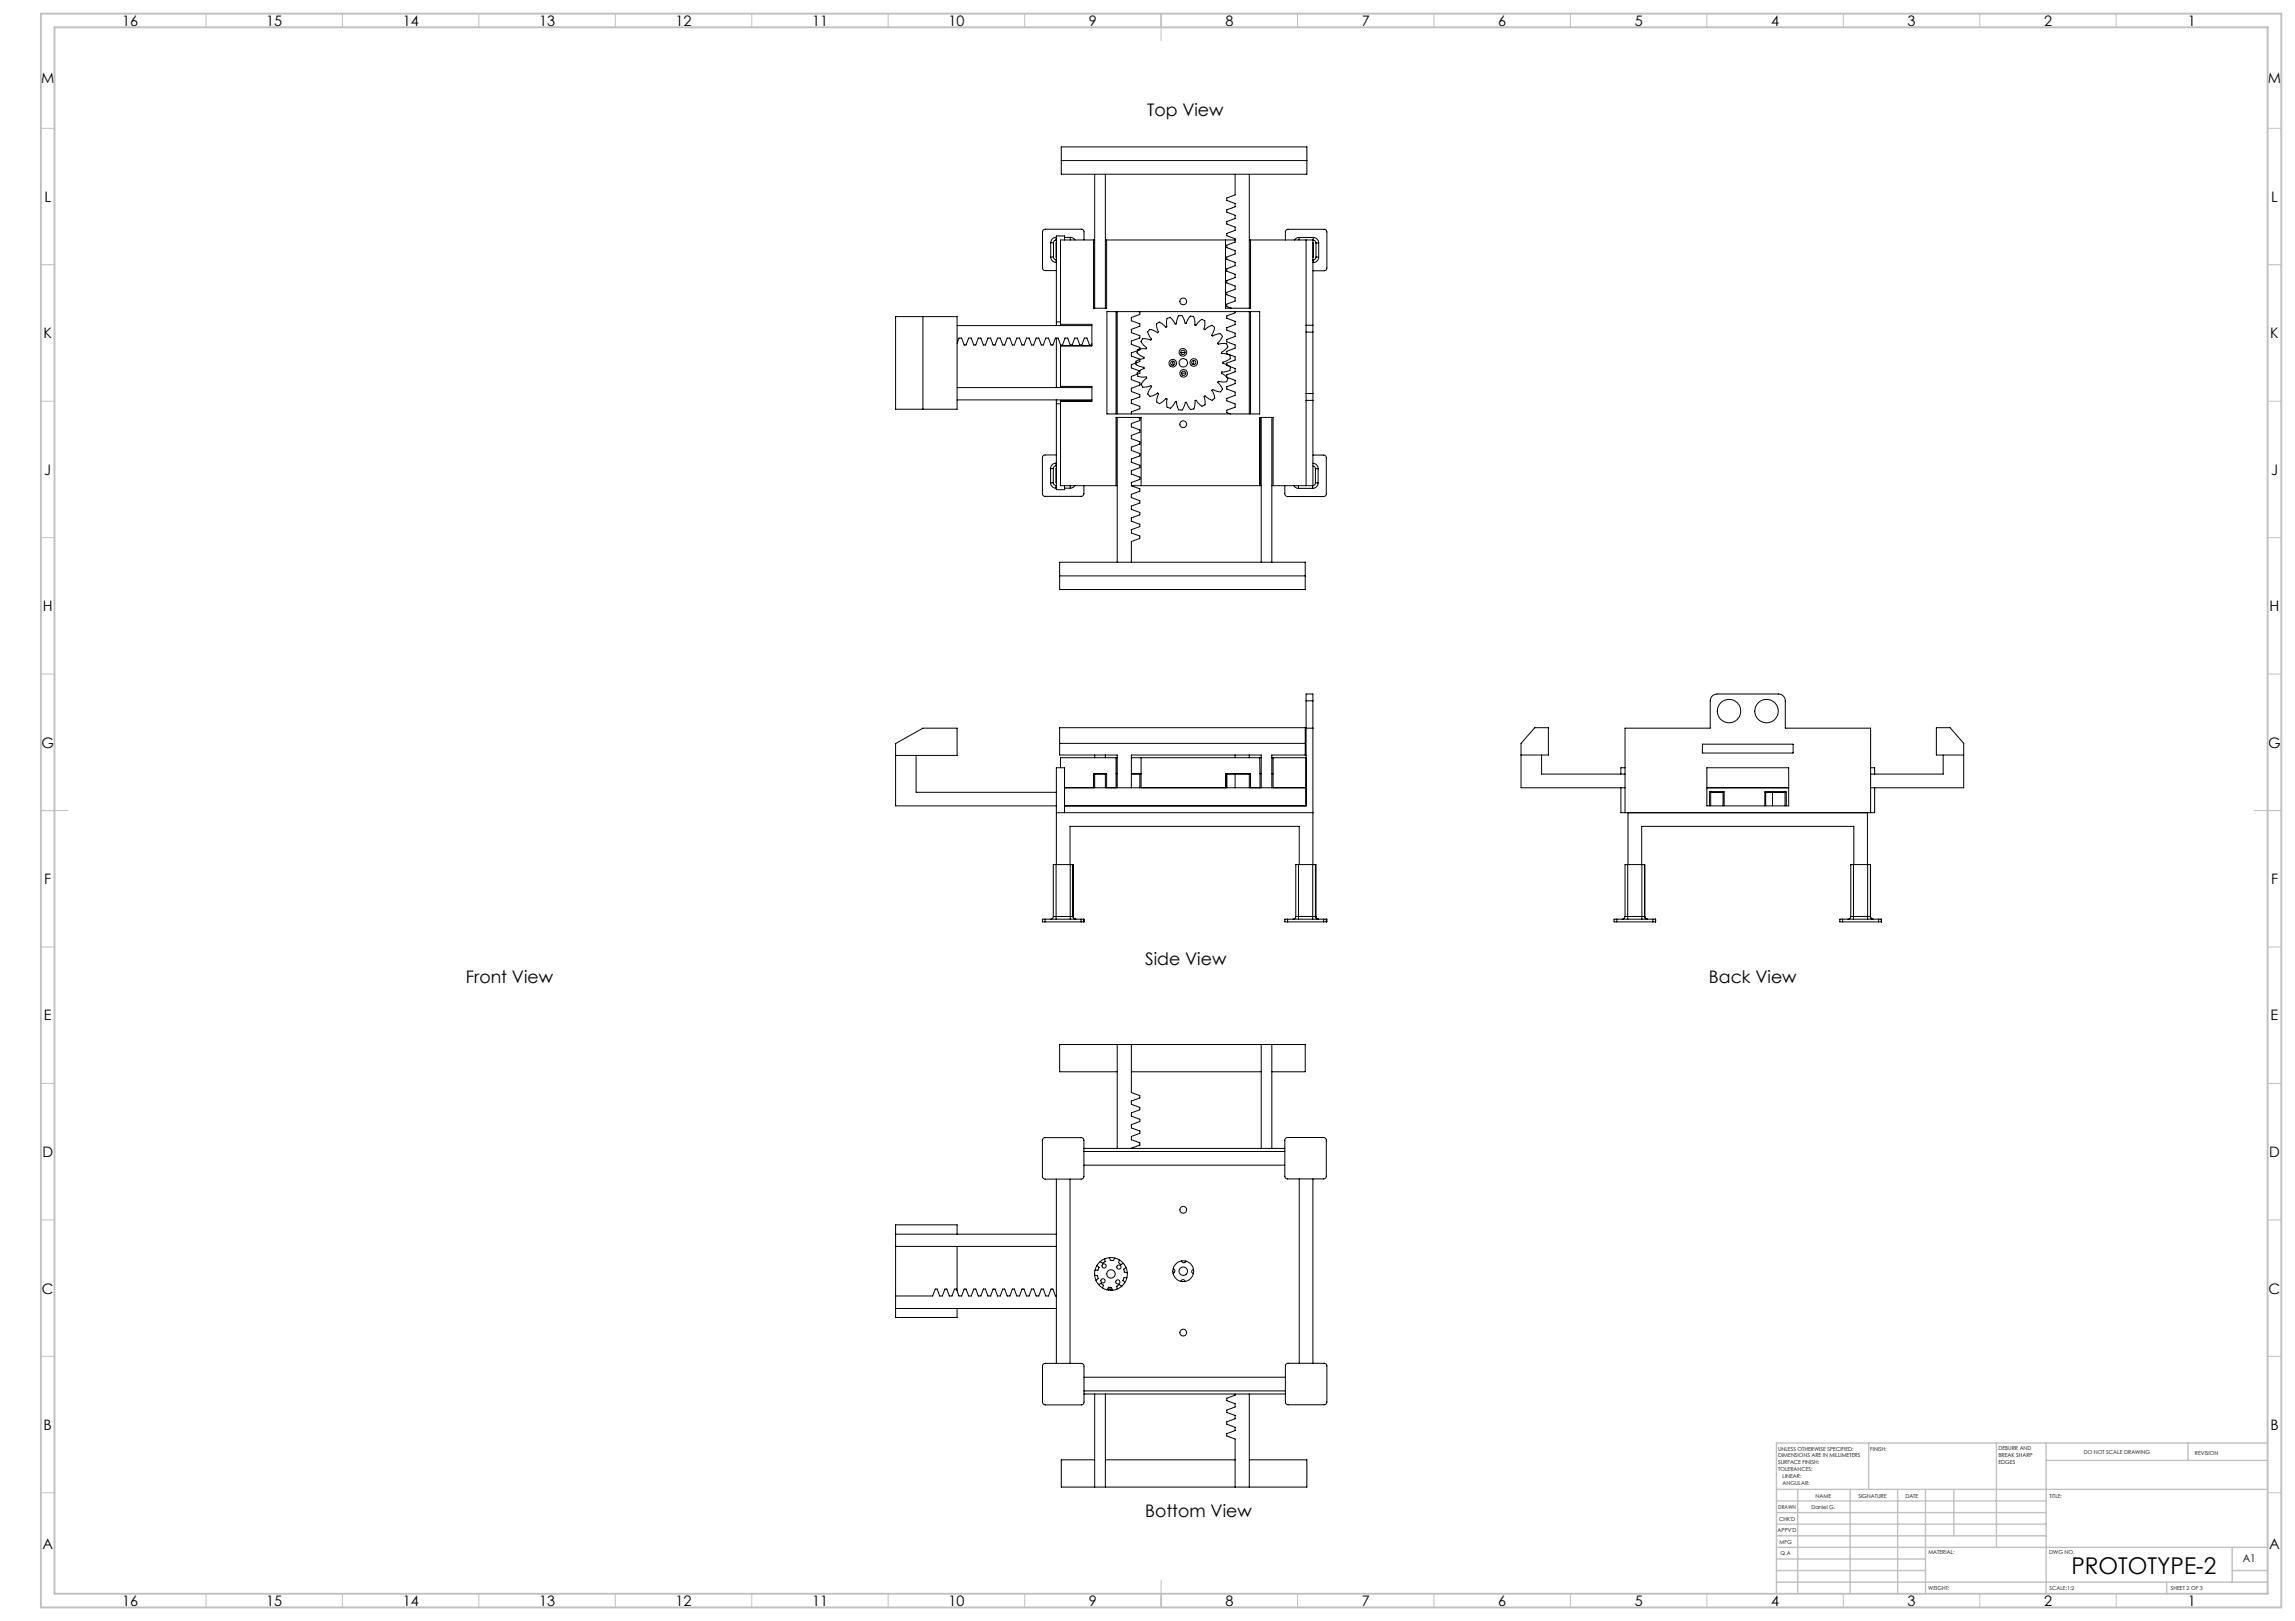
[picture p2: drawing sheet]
<svg xmlns="http://www.w3.org/2000/svg" width="841mm" height="594mm" viewBox="0 0 841 594" stroke-linecap="round" stroke-linejoin="round" font-family="sans-serif">
<defs><g id="words">
<text font-size="8.5" x="759.1" y="576.7">PROTOTYPE-2</text>
<g font-size="6.3">
<text x="420.3" y="42.6">Top View</text>
<text x="419.6" y="353.4">Side View</text>
<text x="170.7" y="360.3">Front View</text>
<text x="626.2" y="360.3">Back View</text>
<text x="419.6" y="556">Bottom View</text>
</g>
<g font-size="5.3">
<text x="44.8" y="9.5">16</text>
<text x="97.6" y="9.5">15</text>
<text x="147.6" y="9.5">14</text>
<text x="197.6" y="9.5">13</text>
<text x="247.6" y="9.5">12</text>
<text x="297.6" y="9.5">11</text>
<text x="347.6" y="9.5">10</text>
<text x="399" y="9.5">9</text>
<text x="449" y="9.5">8</text>
<text x="499" y="9.5">7</text>
<text x="549" y="9.5">6</text>
<text x="599" y="9.5">5</text>
<text x="649" y="9.5">4</text>
<text x="699" y="9.5">3</text>
<text x="749" y="9.5">2</text>
<text x="801.8" y="9.5">1</text>
<text x="15.1" y="30.5">M</text>
<text x="831.1" y="30.5">M</text>
<text x="16.3" y="74">L</text>
<text x="832.3" y="74">L</text>
<text x="15.9" y="124">K</text>
<text x="831.9" y="124">K</text>
<text x="16.2" y="174">J</text>
<text x="832.2" y="174">J</text>
<text x="15.7" y="223.9">H</text>
<text x="831.7" y="223.9">H</text>
<text x="15.2" y="274">G</text>
<text x="831.2" y="274">G</text>
<text x="16.2" y="324">F</text>
<text x="832.2" y="324">F</text>
<text x="16.1" y="373.9">E</text>
<text x="832.1" y="373.9">E</text>
<text x="15.5" y="424">D</text>
<text x="831.5" y="424">D</text>
<text x="15.4" y="474">C</text>
<text x="831.4" y="474">C</text>
<text x="16" y="524">B</text>
<text x="832" y="524">B</text>
<text x="15.5" y="567.5">A</text>
<text x="831.5" y="567.5">A</text>
<text x="44.8" y="588.5">16</text>
<text x="97.6" y="588.5">15</text>
<text x="147.6" y="588.5">14</text>
<text x="197.6" y="588.5">13</text>
<text x="247.6" y="588.5">12</text>
<text x="297.6" y="588.5">11</text>
<text x="347.6" y="588.5">10</text>
<text x="399" y="588.5">9</text>
<text x="449" y="588.5">8</text>
<text x="499" y="588.5">7</text>
<text x="549" y="588.5">6</text>
<text x="599" y="588.5">5</text>
<text x="649" y="588.5">4</text>
<text x="699" y="588.5">3</text>
<text x="749" y="588.5">2</text>
<text x="801.8" y="588.5">1</text>
</g>
<text font-size="3.9" x="821.9" y="572.5">A1</text>
<g font-size="2">
<text x="651.6" y="531.6">UNLESS OTHERWISE SPECIFIED:</text>
<text x="685.4" y="531.6">FINISH:</text>
<text x="732.3" y="531.5">DEBURR AND</text>
<text x="732.3" y="534">BREAK SHARP</text>
<text x="763.6" y="533">DO NOT SCALE DRAWING</text>
<text x="804.3" y="533.2">REVISION</text>
<text x="651.6" y="534.1">DIMENSIONS ARE IN MILLIMETERS</text>
<text x="651.6" y="536.6">SURFACE FINISH:</text>
<text x="651.6" y="539.1">TOLERANCES:</text>
<text x="732.3" y="536.5">EDGES</text>
<text x="653.2" y="541.6">LINEAR:</text>
<text x="653.2" y="544.1">ANGULAR:</text>
<text x="665.3" y="549">NAME</text>
<text x="681" y="548.9">SIGNATURE</text>
<text x="698.2" y="548.9">DATE</text>
<text x="751.1" y="548.9">TITLE:</text>
<text x="651.6" y="553.1">DRAWN</text>
<text x="651.9" y="557.3">CHK'D</text>
<text x="663.8" y="553.1">Daniel G.</text>
<text x="651.4" y="561.4">APPV'D</text>
<text x="652.1" y="565.8">MFG</text>
<text x="652.5" y="570">Q.A</text>
<text x="706.6" y="569.5">MATERIAL:</text>
<text x="751" y="569.5">DWG NO.</text>
<text x="706.6" y="582.5">WEIGHT:</text>
<text x="751.1" y="582.6">SCALE:1:2</text>
<text x="795.5" y="582.6">SHEET 2 OF 3</text>
</g>
</g></defs>
<g fill="none" stroke="#000" stroke-width=".37">
<path d="M388.9 53.8h90v10h-90zM388.9 58.8h90M401.1 63.8v49.2M405.1 63.8v49.2M452.6 63.8v7.6l-3.1 1.2v.8l3.1 1.2v1.2l-3.1 1.1v.8l3.1 1.2v1.2l-3.1 1.1v.9l3.1 1.1v1.2l-3.1 1.1v.9l3.1 1.1v1.2l-3.1 1.1v.9l3.1 1.2v1.2l-3.1 1.1v.8l3.1 1.2v1.2l-3.1 1.1v.9l3.1 1.1v1.2l-3.1 1.1v.9l3.1 1.1v1.2l-3.1 1.1v.9l3.1 1.1v1.2l-3.1 1.1v.9l1.8 .7M457.8 63.8v49.2M385 94.2a1.99 1.99 0 0 0 2 2M385 94.2h1M385 89h1M385 89v5.2M386 94.2a.96 .96 0 0 0 1 1M386 89v5.2"/>
<path d="M387 88a.96 .96 0 0 0-1 1M387 95.2v1M387 87v1M387 87a1.99 1.99 0 0 0-2 2M387 95.2h.1M387 88h.1M387 89h.1M387 94.2h.1M387 87h.1M387 96.2h.1M390.1 87.9v-1.4h-3v32.8M390.1 87h2.1"/>
<path d="M392.2 87v.9M392.2 87l1.1 .3 .6 .6M397.2 87.9v-2.9a.96 .96 0 0 0-1-1h-13.2a1.02 1.02 0 0 0-1 1v13.2a1.02 1.02 0 0 0 1 1h4.1M400.7 87.9v25.1h4.8v-25.1M401.1 87.9h-12.5v30.9h11.5v7.9h-11.5M405.1 87.9h47.5M449.1 87.9v25.1h9.2v-25.1M457.8 87.9h23.3v31.3M471 87.9v-2.9a.96 .96 0 0 1 1-1h13.2a.96 .96 0 0 1 1 1v13.2a.97 .97 0 0 1-1 1h-4.1M476 87v.9M476 87l-.7 .2-1 .7M476 87h5.2"/>
<path d="M478.6 87.9v31.3M481.1 95.2h.1M481.1 89v5.2M481.1 88h.1M481.1 96.2h.1M481.2 88l.6 .2 .4 .8M481.2 95.2v1M481.2 87v1M481.2 87a2.05 2.05 0 0 1 2 2M482.2 94.2a1.02 1.02 0 0 1-1 1M482.2 94.2h1M482.2 89h1"/>
<path d="M482.2 89v5.2M483.2 94.2a2.05 2.05 0 0 1-2 2M483.2 89v5.2M328.2 116h22.5v34h-22.5zM338.2 116v34M350.7 119.3h49.4M387.1 118h1.5M405.6 114.2h56v37.5h-56zM409 114.2v37.5M409.4 114.2v37.5M417.3 114.2l.4 .2v.8l-3.1 1.1v1.2l3.1 1.2v.8l-3.1 1.2v1.2l3.1 1.1v.9l-3.1 1.1v1.2l3.1 1.1v.9l-3.1 1.1v1.2l3.1 1.1v.9l-3.1 1.1v1.2l3.1 1.2v.8l-3.1 1.1v1.2l3.1 1.2v.8l-3.1 1.2v1.2l3.1 1.1v.8l-3.1 1.2v1.2l3.1 1.1v.9l-3.1 1.1v.8M452.6 114.2v.4l-3.1 1.2v.8l3.1 1.2v1.1l-3.1 1.2v.9l3.1 1.1v1.2l-3.1 1.1v.9l3.1 1.1v1.2l-3.1 1.1v.9l3.1 1.1v1.2l-3.1 1.2v.8l3.1 1.1v1.2l-3.1 1.2v.8l3.1 1.2v1.2l-3.1 1.1v.9l3.1 1.1v1.2l-3.1 1.1v.9l3.1 1.1v1.2l-3.1 1.1v.9l1.4 .5"/>
<path d="M457.8 114.2v37.5M458.3 114.2v37.5M478.6 119.2v2.5M478.6 119.2h2.5M481.1 119.2v2.5M350.7 125.8l.7-1.9h1l.9 2.5h.7l1-2.5h.9l.9 2.5h.8l.9-2.5h.9l1 2.5h.7l.9-2.5h1l.9 2.5h.7l.9-2.5h1l1 2.5h.7l.9-2.5h1l.9 2.5h.7l.9-2.5h1l.9 2.5h.7l1-2.5h.9l.9 2.5h.8l.9-2.5h.9l1 2.5h.7l.9-2.5h1l.9 2.5h.7l1-2.5h.9l1 2.5h.7l.9-2.5h1l.9 2.5h.7l.9-2.5h1l.9 2.5h.8l.9-2.5h.9l.9 2.5h.8l.1-.4M387.1 123.9v18.1M388.6 126.7h.1M388.6 126.7v14.9h11.5v5.4h-11.5M421.1 121a1.61 1.61 0 0 1 2.1 .3l1 .6 .2-.1-.3-1.2a1.56 1.56 0 0 1 .2-2.3l.3-.1a3.1 3.1 0 0 1 2.4 1.4l.2 .3 .4-.2-.1-1.1a1.69 1.69 0 0 1 .6-2 .97 .97 0 0 1 1.5 .5l1 1.6h.5l.1-1.2a1.59 1.59 0 0 1 1.3-1.8l.3-.1a2.91 2.91 0 0 1 1.4 2.5l.1 .4h.4l.8-1.8a1.22 1.22 0 0 1 1.6-.7 1.22 1.22 0 0 1 .7 1.5v1.6l.5 .1 .9-1.2a1.27 1.27 0 0 1 1.7-.7 1.27 1.27 0 0 1 .6 1.8l-.3 1.5 .3 .2 .6-.5a2.83 2.83 0 0 1 2.3-.9 1.17 1.17 0 0 1 .5 1.7l-.8 1.9 .2 .1 1.8-.7a1.22 1.22 0 0 1 1.7 .5 1.22 1.22 0 0 1-.6 1.7l-1 1.1 .2 .4 1.5-.2a1.28 1.28 0 0 1 1.8 .6 1.28 1.28 0 0 1-.8 1.7l-1.3 .9 .1 .4 1.5 .2a1.27 1.27 0 0 1 1.6 1 1.27 1.27 0 0 1-1.2 1.5l-1.5 .5v.4l.8 .2a2.76 2.76 0 0 1 1.9 1.5l-.1 .9-3 .6-.1 .5 1.3 .8a1.28 1.28 0 0 1 .8 1.7 1.28 1.28 0 0 1-1.7 .7l-1.6-.3-.2 .4 .6 .5a2.76 2.76 0 0 1 1 2.3 1.24 1.24 0 0 1-2 .4l-1.4-.6-.3 .3 .7 1.4a1.28 1.28 0 0 1-.1 1.9 1.28 1.28 0 0 1-1.9-.3l-1.2-.9-.3 .2 .3 1.5a1.27 1.27 0 0 1-.6 1.8 1.27 1.27 0 0 1-1.7-.7l-1-1.2-.4 .1v1.5a1.28 1.28 0 0 1-1 1.7 1.28 1.28 0 0 1-1.5-1.2l-.6-1.4-.5 .1-.1 .7a2.8 2.8 0 0 1-1.3 2.1 1.14 1.14 0 0 1-1.4-1.2l-.4-1.9h-.4l-.6 1a1.57 1.57 0 0 1-1.8 1.2l-.6-.1-.2-1.6 .2-1.5-.5-.2-.4 .6a2.72 2.72 0 0 1-2.2 1.2 1.23 1.23 0 0 1-.7-1.7l.7-1.8-.4-.3-1 .6a1.57 1.57 0 0 1-2.2 .2l-.4-.4 .1-.4 1.3-2.3-.3-.4-1.4 .5a1.28 1.28 0 0 1-1.9-.5 1.28 1.28 0 0 1 .7-1.7l1.1-1.1-.1-.4-1.6 .1a1.28 1.28 0 0 1-1.7-.9 1.28 1.28 0 0 1 1.1-1.6l1.3-.7v-.4l-1.5-.3a1.28 1.28 0 0 1-1.4-1.3 1.28 1.28 0 0 1 1.4-1.3l1.5-.3v-.4l-1.3-.7a1.28 1.28 0 0 1-1.1-1.6 1.28 1.28 0 0 1 1.7-.9h1.6l.1-.4-1.2-1a1.28 1.28 0 0 1-.6-1.8 1.28 1.28 0 0 1 1.9-.4l1.4 .4 .3-.3-1.5-2.7zM429.8 132.3l.1 1.5M434.2 129.2l-1.5 .1"/>
<path d="M434.5 136.7h-1.5M437.3 132.1l.1 1.5M478.6 121.7v22.5M478.6 121.7h2.5M481.1 121.7v22.5M350.7 146.5h49.4M350.7 142h49.4M387.1 146.5v33h3v-1.5M387.1 147.9h1.5M388.6 147h.1M388.6 147v31h20.8M409.4 153v53"/>
<path d="M416.9 153l.8 .2v.9l-3.1 1.1v1.2l3.1 1.1v.9l-3.1 1.2v1.2l3.1 1.1v.8l-3.1 1.2v1.2l3.1 1.1v.9l-3.1 1.1v1.2l3.1 1.1v.9l-3.1 1.1v1.2l3.1 1.1v.9l-3.1 1.1v1.2M461.7 153v25M462.2 153v53M466.1 153v53M478.6 144.2v2.5M478.6 146.7v31.3M478.6 144.2h2.5M478.6 146.7h2.5M481.1 144.2v2.5M481.1 146.7v31.3h-15M385 171.7h1M385 176.9a1.99 1.99 0 0 0 2 2"/>
<path d="M385 176.9h1M385 171.7v5.2M386 176.9a1.02 1.02 0 0 0 1 1M386 171.7v5.2M387 170.7a1.02 1.02 0 0 0-1 1M387 177.9v1M387 169.7v1M387 169.7a1.99 1.99 0 0 0-2 2M387 178.9h.1M387 177.9h.1M387 170.7h.1M387 169.7h.1"/>
<path d="M387.1 166.7h-4.1a.96 .96 0 0 0-1 1v13.2a.96 .96 0 0 0 1 1h13.2a1.02 1.02 0 0 0 1-1v-2.9M387.1 171.7v5.2M390.1 178.9h2.1M392.2 178v.9M393.9 178l-.6 .6-1.1 .3M409 178v-25h9.1v25M414.6 178l3.1 1.1v.9l-3.1 1.1v1.2l3.1 1.2v.8l-3.1 1.1v1.2l3.1 1.2v.9l-3.1 1.1v1.2l3.1 1.1v.9l-3.1 1.1v1.2l3.1 1.1v.9l-3.1 1.1v7.6M414.6 178h47.6M461.6 178v-25h4.9v25M474.1 178l1 .8 .7 .2M475.8 178v1M475.8 179h5.2"/>
<path d="M481 178v1M481.1 170.8l.7 .3 .2 .7M481.1 166.8h3.9a.96 .96 0 0 1 1 .9v13.3a.96 .96 0 0 1-1 1h-13.2a1.02 1.02 0 0 1-1-1v-3M481.1 169.7a1.99 1.99 0 0 1 1.9 2.1M482 176.9l-.2 .8-.7 .2M482 176.9h1M482 171.8h1M482 171.8v5.1M483 176.9a1.99 1.99 0 0 1-2 2.1M483 171.8v5.1M388.3 206h90v10h-90zM388.3 211h90"/>
<path d="M478.6 256.8v-2.5h2.5v2.5M478.6 256.8v38.5h-88.5M478.6 256.8h2.5M481.1 256.8v60M328.2 276.8h22.5v-10h-12.5l-10 5.7v22.8h58.9M335.7 276.8v13.5h51.4M388.3 272.4h90M401.1 276.7v1M405.1 276.7v1M409 277.7v11M409.4 277.7h-20.8v3.6M414.6 277.7h47.6"/>
<path d="M418.1 277.7v11M452.6 276.7v1M457.8 276.7v1M461.6 277.7l.1 5.8M466.1 277.7h12.5M466.5 277.7v11M478.3 266.7v10M478.6 266.8h2.5M478.6 266.7h-90.3v10h21.1v12M478.6 276.7h-12.5v12M557.4 276.7h10v-10h-5l-5 5.7v16.3h38.1M564.9 276.7v7h30.6"/>
<path d="M623.9 272.7h33.1l.1 3.2h-33.2zM712.1 276.7v7h-26.6M719.6 276.7h-10v-10h5l5 5.7v16.3h-34.1M387.1 297.8h94M390.1 297.8v-16.5h-3v35.5M390.1 288.7h88.5M400.7 288.7v-5.2h4.8v5.2M401.1 283.7h4M401.1 283.5v5.2M405.1 283.5v5.2M409 283.5h.4M414.6 288.7v-12h47.6v12"/>
<path d="M414.6 283.7h3.1M414.6 283.5h3.5M417.7 283.7h.4M417.7 283.7v5M449.1 283.7h.4M449.1 288.7v-5.2h9.2v5.2M449.5 283.7h8.3M449.5 283.7v5M452.6 283.5v5.2M457.8 283.5v5.2M461.7 283.5v5.2M461.7 283.5h.5"/>
<path d="M466.1 283.5h.4M594 288.7v9.1h93v-9.1M595.5 297.8v-31h31.2v-10a2.53 2.53 0 0 1 2.5-2.5h22.5a2.53 2.53 0 0 1 2.5 2.5v10h31.3v31M595.5 281.3h-1.5v2.4M596.6 297.8v19M625.5 281.3h30v14h-30zM625.5 288.7h30M626.4 295.3v-5.1h5.4v5.1M626.9 290.3h4.5M626.9 290.2v5.1M631.4 290.2v5.1M646.7 295.2h.3"/>
<path d="M646.7 295.3v-5.1h7.9v5.1M648.1 290.2v.1M648.2 290.2v.1M649.5 290.2v5.1M654.1 290.3h-7.1v5M654.1 290.2v5.1M684.3 297.8l.1 38M685.5 281.3h1.5v2.4M387 316.8h-1v19M387 316.8h5.2M387 316.8v19M392.1 316.8v-14h84v14"/>
<path d="M392.2 316.8h1M392.2 316.8v19M393.2 316.8h.1M393.2 316.8v19M475.8 316.8h-1v19M475.8 316.8v19M475.8 316.8h5.2M481 316.8h1M481 316.8v19M482 316.8h.2v19M482 316.8v19M596.5 316.8h-1v19"/>
<path d="M596.5 316.8h6.2M596.5 316.8v19M602.7 316.8h.1M602.7 316.8v19M679.2 316.8h-1v19M679.2 316.8h6.2M679.2 316.8v19M679.3 316.8v-14h-77.7l.1 33M685.4 316.8h.1M685.4 316.8v19M383 336.8h-1v1h1M383 337.8h13.2"/>
<path d="M383 336.8h13.2M383 336.8v1M386 335.8a.96 .96 0 0 1-1 1M386 335.8h1M387 335.8v1M387 335.8h5.2M392.2 335.8v1M392.2 335.8h1M393.2 335.8h.1M393.2 335.8a.96 .96 0 0 0 1 1 .91 .91 0 0 1-1-1zM396.2 336.8h1M396.2 337.8h1"/>
<path d="M396.2 336.8v1M397.2 337.8h.1M397.2 336.8h.1M397.2 336.8v1M471.8 336.8h-1v1h1M471.8 337.8h13.2M471.8 336.8v1M471.8 336.8h13.2M474.8 335.8a.96 .96 0 0 1-.9 1M474.8 335.8h1M475.8 335.8v1M475.8 335.8h5.2"/>
<path d="M481 335.8v1M481 335.8h1M482 335.8a.96 .96 0 0 0 1 1M482 335.8h.2M482.2 335.8a.96 .96 0 0 0 1 1M485 337.8h1M485 336.8h1M485 336.8v1M486 336.8h.2v1h-.2M486 336.8v1M592.5 336.8h-1v1h1M592.5 337.8h13.2"/>
<path d="M592.5 336.8h13.2M592.5 336.8v1M595.5 335.8a1.02 1.02 0 0 1-1 1M595.5 335.8h1M596.5 335.8v1M596.5 335.8h5.2M601.7 335.8v1M601.7 335.8h1M602.7 335.8a.96 .96 0 0 0 1 1M602.7 335.8h.1M605.7 336.8h1M605.7 337.8h1"/>
<path d="M605.7 336.8v1M606.7 336.8v1M675.2 336.8h-1v1h1M675.2 337.8h13.2M675.2 336.8h13.2M675.2 336.8v1M678.2 335.8a1.02 1.02 0 0 1-1 1M678.2 335.8h1M679.2 335.8v1M679.2 335.8h5.2M684.4 335.8v1M684.4 335.8h1"/>
<path d="M685.4 335.8a.96 .96 0 0 0 1 1M685.4 335.8h.1M688.4 337.8h1M688.4 336.8h1M688.4 336.8v1M689.4 336.8v1M409.4 392.7h-21.1v-9.9h90v9.9h-12.2M409.4 382.8v38M414.6 382.8v17.6l3.1 1.1v.8l-3.1 1.2v1.2l3.1 1.1v.9l-3.1 1.1v1.2l3.1 1.1v.9l-3.1 1.1v1.2l3.1 1.1v.9l-3.1 1.1v1.2l3.1 1.2v.8l-3.1 1.2M414.6 392.7h47.6M462.2 382.8v38M466.1 382.8v38"/>
<path d="M382.3 417.2l.7-.3h13.2a1.02 1.02 0 0 1 1 1v13.2a1.02 1.02 0 0 1-1 1h-13.2a.96 .96 0 0 1-1-1v-13.4zM471 417.3l.6-.5h13.4a.96 .96 0 0 1 1 1v13.2a.96 .96 0 0 1-1 1h-13.2a1.02 1.02 0 0 1-1-1zM387.1 432.1v67.5M392.1 432.1v67.5M397.2 427h73.6M397.2 422h73.6M397.2 420.8h73.6M476.1 432v67.6M481.1 432v67.6M328.2 452.3h58.9M328.2 456.7h58.9M350.7 452.3v-3.5h-22.5v34h22.5v-3.3"/>
<path d="M350.7 456.7v16.3M328.2 474.9h13.6l.9-2.5h.7l.9 2.5h1l1-2.5h.7l.9 2.5h1l.9-2.5h.7l.9 2.5h1l.9-2.5h.7l1 2.5h.9l.9-2.5h.8l.9 2.5h.9l1-2.5h.7l.9 2.5h1l.9-2.5h.7l.9 2.5h1l1-2.5h.7l.9 2.5h1l.9-2.5h.7l.9 2.5h1l.9-2.5h.7l1 2.5h.9l.9-2.5h.8l.9 2.5h.9l1-2.5h.7l.9 2.5h1l.9-2.5h.7l1 2.5h.3M328.2 479.5h58.9M401.1 467.2l.3 .1a1.08 1.08 0 0 1 1 1.3l-.8 .7M402 463.6a1.05 1.05 0 0 1 .5 1.3 1.05 1.05 0 0 1-1.3 .7M402.5 470.7l.2-.1a1.1 1.1 0 0 1 1.7 .4l-.3 1M404.9 461.2v.3a1.14 1.14 0 0 1-.9 1.4l-.9-.6M405.6 472.6a1.05 1.05 0 0 1 1.1-.8 1.05 1.05 0 0 1 1 1M406.2 472.8l.1-.4h.7l.2 .4M406.5 460.9a1.05 1.05 0 0 0 1 1 1.05 1.05 0 0 0 1.1-.9M410.1 461.6v.3a1.05 1.05 0 0 0 .5 1.4l1.1-.3M411.1 471.3l-.2-.1a1.1 1.1 0 0 0-1.7 .1l.1 1.1"/>
<path d="M412.6 464.4l-.2 .2a1.11 1.11 0 0 0-.4 1.6l1.1 .2M413 468.1a1.05 1.05 0 0 0-1.3 .6 1.05 1.05 0 0 0 .5 1.3M429.9 464.9a.79 .79 0 0 1 .6 .8 .79 .79 0 0 1-.7 .8M432.7 469.5a.77 .77 0 0 1 .8-.6 .77 .77 0 0 1 .7 .7M433 462.1a.79 .79 0 0 0 .7 .6 .79 .79 0 0 0 .8-.6M437.4 465.2a.79 .79 0 0 0-.7 .7 .79 .79 0 0 0 .6 .8M382.3 499.9l.7-.3h13.2a.97 .97 0 0 1 1 1v13.2a.96 .96 0 0 1-1 1h-13.2a1.02 1.02 0 0 1-1-1v-13.2zM471.3 499.8l.5-.2h13.4a.96 .96 0 0 1 1 .9v13.2a1.02 1.02 0 0 1-1 1.1h-13.2a1.02 1.02 0 0 1-1-1.1v-13.2zM397.2 504.7h73.8M397.2 509.7h73.8M397.2 510.8h73.8M401.1 510.8v34.1"/>
<path d="M405.1 510.8v34.1M452.6 510.8v.4l-3.1 1.2v.8l3.1 1.2v1.2l-3.1 1.1v.9l3.1 1.1v1.2l-3.1 1.1v.9l3.1 1.1v1.2l-3.1 1.1v.9l3.1 1.1v17.6M457.8 510.8v34.1M401.1 534.9h-12.2v10h90v-10h-21.1M405.1 534.9h47.5"/>
<circle cx="433.6" cy="110.4" r="1.25"/>
<circle cx="429.8" cy="133.1" r=".77"/>
<circle cx="429.8" cy="133.1" r="1.4"/>
<circle cx="433.5" cy="129.1" r="1.39"/>
<circle cx="433.5" cy="129.1" r=".77"/>
<circle cx="433.6" cy="133" r="1.55"/>
<circle cx="433.7" cy="136.8" r=".77"/>
<circle cx="433.7" cy="136.8" r="1.41"/>
<circle cx="437.4" cy="132.8" r=".77"/>
<circle cx="437.5" cy="132.8" r="1.4"/>
<circle cx="433.6" cy="155.4" r="1.26"/>
<circle cx="633.6" cy="260.6" r="4.3"/>
<circle cx="647.3" cy="260.6" r="4.3"/>
<circle cx="433.6" cy="443.3" r="1.25"/>
<circle cx="404.2" cy="469.4" r=".78"/>
<circle cx="404.6" cy="463.9" r=".77"/>
<circle cx="407.1" cy="466.8" r="1.55"/>
<circle cx="407.1" cy="466.8" r="6"/>
<circle cx="409.6" cy="469.7" r=".77"/>
<circle cx="410" cy="464.3" r=".77"/>
<circle cx="433.6" cy="465.8" r="1.56"/>
<circle cx="433.6" cy="465.8" r="3.8"/>
<circle cx="433.6" cy="488.3" r="1.26"/>
</g>
<g fill="none" stroke="#c0c0c0" stroke-width=".37">
<path d="M75.5 5v5M125.5 5v5M175.5 5v5M225.5 5v5M275.5 5v5M325.5 5v5M375.5 5v5M425.5 5v10M475.5 5v5M525.5 5v5M575.5 5v5M625.5 5v5"/>
<path d="M675.5 5v5M725.5 5v5M775.5 5v5M15 47h5M831 47h5M15 97h5M831 97h5M15 147h5M831 147h5M15 197h5M831 197h5M15 247h5"/>
<path d="M831 247h5M15 297h10M826 297h10M15 347h5M831 347h5M15 397h5M831 397h5M15 447h5M831 447h5M15 497h5M831 497h5M15 547h5"/>
<path d="M831 547h5M425.5 579v10M75.5 584v5M125.5 584v5M175.5 584v5M225.5 584v5M275.5 584v5M325.5 584v5M375.5 584v5M475.5 584v5M525.5 584v5M575.5 584v5"/>
<path d="M625.5 584v5M675.5 584v5M725.5 584v5M775.5 584v5"/>
</g>
<g fill="none" stroke="#c0c0c0" stroke-width=".5">
<path d="M684.8 528.8v17M731.6 528.8v38.2M749.8 528.8v55.2M749.8 535.2h81.2M801.8 528.8v6.4M831 528.8h-180v55.2M651 545.8h180M651 558.5h98.8M651 554.3h98.8M651 550h98.8M658.8 545.8v38.2M678 545.8v38.2"/>
<path d="M695.4 545.8v38.2M705.6 545.8v38.2M716 545.8v17M651 579.8h180M651 562.8h98.8M651 575.5h54.6M651 571.3h54.6M651 567h180M794 579.8v4.2M818 575.5h13M818 567v12.8"/>
</g>
<path d="M15 5h821v584h-821zM20 10h811v574h-811z" fill="none" stroke="#c0c0c0" stroke-width=".7"/>
<use href="#words"/>
</svg>
